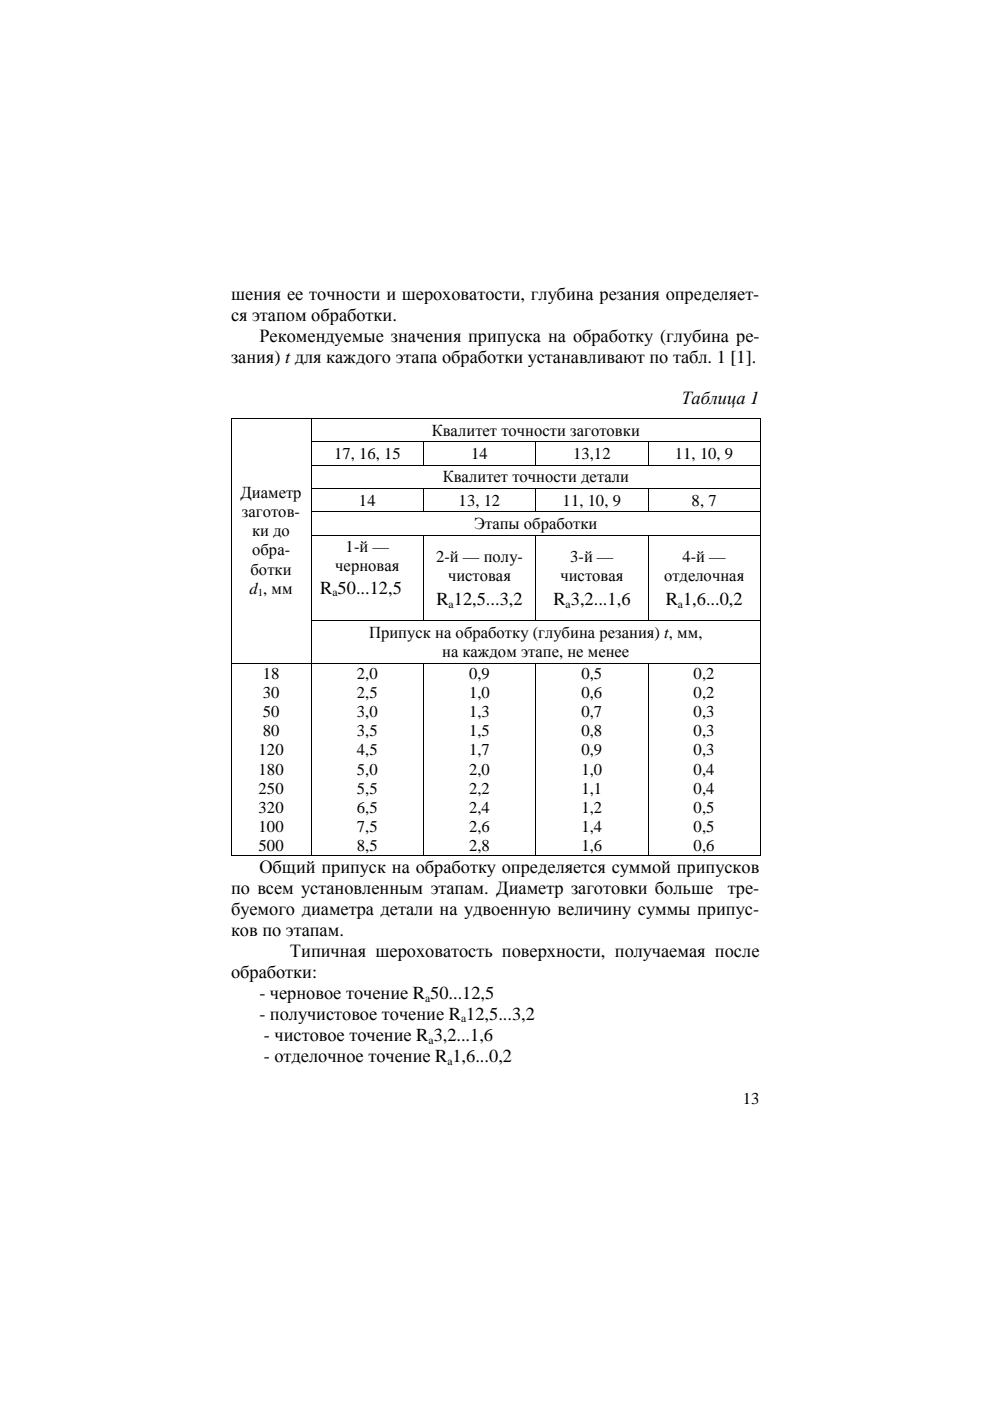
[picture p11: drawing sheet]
<svg xmlns="http://www.w3.org/2000/svg" width="210mm" height="297mm" viewBox="0 0 210 297" stroke-linecap="round" stroke-linejoin="round" font-family="sans-serif">
<defs><g id="words">
<g font-size="3.9">
<text x="49" y="63.5">шения ее точности и шероховатости, глубина резания определяет-</text>
<text x="49" y="68">ся этапом обработки.</text>
<text x="49" y="76.9">зания) t для каждого этапа обработки устанавливают по табл. 1 [1].</text>
<text x="55" y="72.4">Рекомендуемые значения припуска на обработку (глубина ре-</text>
<text x="144.5" y="85.6">Таблица 1</text>
<text x="67.9" y="125.9">R 50...12,5</text>
<text x="92.5" y="128.3">R 12,5...3,2</text>
<text x="117.3" y="128.3">R 3,2...1,6</text>
<text x="141.1" y="128.3">R 1,6...0,2</text>
<text x="55" y="185">Общий припуск на обработку определяется суммой припусков</text>
<text x="49" y="189.5">по всем установленным этапам. Диаметр заготовки больше</text>
<text x="154.3" y="189.5">тре-</text>
<text x="49" y="193.9">буемого диаметра детали на удвоенную величину суммы припус-</text>
<text x="49" y="198.4">ков по этапам.</text>
<text x="61.5" y="202.9">Типичная шероховатость поверхности, получаемая после</text>
<text x="49" y="207.3">обработки:</text>
<text x="55" y="211.8">- черновое точение R 50...12,5</text>
<text x="55" y="216.2">- получистовое точение R 12,5...3,2</text>
<text x="56" y="220.7">- чистовое точение R 3,2...1,6</text>
<text x="56" y="225.2">- отделочное точение R 1,6...0,2</text>
</g>
<g font-size="3.5">
<text x="91.6" y="92.4">Квалитет точности заготовки</text>
<text x="70.8" y="97.3">17, 16, 15</text>
<text x="99.9" y="97.3">14</text>
<text x="121.5" y="97.3">13,12</text>
<text x="143.1" y="97.3">11, 10, 9</text>
<text x="51" y="105.6">Диаметр</text>
<text x="76.1" y="107.2">14</text>
<text x="93.9" y="102.3">Квалитет точности детали</text>
<text x="97.2" y="107.2">13, 12</text>
<text x="119.3" y="107.2">11, 10, 9</text>
<text x="146.6" y="107.2">8, 7</text>
<text x="51.3" y="109.6">заготов-</text>
<text x="53.5" y="113.7">ки до</text>
<text x="100.5" y="112.1">Этапы обработки</text>
<text x="53.5" y="117.8">обра-</text>
<text x="73.3" y="117.1">1-й —</text>
<text x="92.5" y="119.1">2-й — полу-</text>
<text x="120.9" y="119.1">3-й —</text>
<text x="144.7" y="119.1">4-й —</text>
<text x="52.9" y="125.9">d , мм</text>
<text x="53.1" y="121.8">ботки</text>
<text x="71.1" y="121.2">черновая</text>
<text x="95" y="123.2">чистовая</text>
<text x="118.8" y="123.2">чистовая</text>
<text x="140.8" y="123.2">отделочная</text>
<text x="78.3" y="135.3">Припуск на обработку (глубина резания) t, мм,</text>
<text x="55.7" y="143.9">18</text>
<text x="75.6" y="143.9">2,0</text>
<text x="93.8" y="139.4">на каждом этапе, не менее</text>
<text x="99.4" y="143.9">0,9</text>
<text x="123.3" y="143.9">0,5</text>
<text x="147.1" y="143.9">0,2</text>
<text x="55.7" y="148">30</text>
<text x="75.6" y="148">2,5</text>
<text x="99.4" y="148">1,0</text>
<text x="123.3" y="148">0,6</text>
<text x="147.1" y="148">0,2</text>
<text x="55.7" y="152">50</text>
<text x="75.6" y="152">3,0</text>
<text x="99.4" y="152">1,3</text>
<text x="123.3" y="152">0,7</text>
<text x="147.1" y="152">0,3</text>
<text x="54.8" y="160.1">120</text>
<text x="55.7" y="156.1">80</text>
<text x="75.6" y="156.1">3,5</text>
<text x="75.6" y="160.1">4,5</text>
<text x="99.4" y="156.1">1,5</text>
<text x="99.4" y="160.1">1,7</text>
<text x="123.3" y="156.1">0,8</text>
<text x="123.3" y="160.1">0,9</text>
<text x="147.1" y="156.1">0,3</text>
<text x="147.1" y="160.1">0,3</text>
<text x="54.8" y="164.2">180</text>
<text x="75.6" y="164.2">5,0</text>
<text x="99.4" y="164.2">2,0</text>
<text x="123.3" y="164.2">1,0</text>
<text x="147.1" y="164.2">0,4</text>
<text x="54.8" y="168.3">250</text>
<text x="54.8" y="172.3">320</text>
<text x="75.6" y="168.3">5,5</text>
<text x="75.6" y="172.3">6,5</text>
<text x="99.4" y="168.3">2,2</text>
<text x="99.4" y="172.3">2,4</text>
<text x="123.3" y="168.3">1,1</text>
<text x="123.3" y="172.3">1,2</text>
<text x="147.1" y="168.3">0,4</text>
<text x="147.1" y="172.3">0,5</text>
<text x="54.8" y="176.4">100</text>
<text x="75.6" y="176.4">7,5</text>
<text x="99.4" y="176.4">2,6</text>
<text x="123.3" y="176.4">1,4</text>
<text x="147.1" y="176.4">0,5</text>
<text x="54.8" y="180.4">500</text>
<text x="75.6" y="180.4">8,5</text>
<text x="99.4" y="180.4">2,8</text>
<text x="123.3" y="180.4">1,6</text>
<text x="147.1" y="180.4">0,6</text>
<text x="157.5" y="234.1">13</text>
</g>
<g font-size="2.5">
<text x="70.5" y="126.4">a</text>
<text x="95.1" y="128.8">a</text>
<text x="119.9" y="128.8">a</text>
<text x="143.7" y="128.8">a</text>
<text x="90.1" y="212.3">a</text>
<text x="90.8" y="221.3">a</text>
<text x="97.7" y="216.8">a</text>
<text x="94.9" y="225.7">a</text>
</g>
<text font-size="2.3" x="54.7" y="126.4">1</text>
</g></defs>
<g fill="#000">
<path d="M48.9 88.7h.2v.2h-.2zM48.9 93.6h.2v.2h-.2zM48.9 98.6h.2v.1h-.2zM65.9 88.7h.2v.2h-.2zM65.9 93.6h.2v.2h-.2zM65.9 98.6h.2v.1h-.2zM89.7 93.6h.2v.2h-.2zM89.7 98.6h.2v.1h-.2zM113.5 93.6h.2v.2h-.2zM113.5 98.6h.2v.1h-.2zM137.3 93.6h.2v.2h-.2zM137.3 98.6h.2v.1h-.2z"/>
<path d="M161.2 88.7h.1v.2h-.1zM161.2 93.6h.1v.2h-.1zM161.2 98.6h.1v.1h-.1zM48.9 103.5h.2v.2h-.2zM48.9 108.4h.2v.2h-.2zM48.9 113.4h.2v.1h-.2zM65.9 103.5h.2v.2h-.2zM65.9 108.4h.2v.2h-.2zM65.9 113.4h.2v.1h-.2zM89.7 103.5h.2v.2h-.2zM89.7 108.4h.2v.2h-.2zM89.7 113.4h.2v.1h-.2z"/>
<path d="M113.5 103.5h.2v.2h-.2zM113.5 108.4h.2v.2h-.2zM113.5 113.4h.2v.1h-.2zM137.3 103.5h.2v.2h-.2zM137.3 108.4h.2v.2h-.2zM137.3 113.4h.2v.1h-.2zM161.2 103.5h.1v.2h-.1zM161.2 108.4h.1v.2h-.1zM161.2 113.4h.1v.1h-.1zM48.9 131.6h.2v.1h-.2zM65.9 131.6h.2v.1h-.2zM89.7 131.6h.2v.1h-.2z"/>
<path d="M113.5 131.6h.2v.1h-.2zM137.3 131.6h.2v.1h-.2zM161.2 131.6h.1v.1h-.1zM48.9 140.6h.2v.2h-.2zM65.9 140.6h.2v.2h-.2zM89.7 140.6h.2v.2h-.2zM113.5 140.6h.2v.2h-.2zM137.3 140.6h.2v.2h-.2zM161.2 140.6h.1v.2h-.1zM48.9 181.3h.2v.2h-.2zM65.9 181.3h.2v.2h-.2zM89.7 181.3h.2v.2h-.2z"/>
<path d="M113.5 181.3h.2v.2h-.2zM137.3 181.3h.2v.2h-.2zM161.2 181.3h.1v.2h-.1z"/>
</g>
<g fill="none" stroke="#000" stroke-width=".21">
<path d="M49 88.9v4.7M49 93.8v4.8M49 98.7v4.8M49.1 88.8h16.8M66 88.9v4.7M66 93.8v4.8M66 98.7v4.8M66.1 88.8h95.1M66.1 93.7h23.6M66.1 98.6h23.6M89.8 93.8v4.8M89.9 93.7h23.6"/>
<path d="M89.9 98.6h23.6M113.6 93.8v4.8M113.7 93.7h23.6M113.7 98.6h23.6M137.4 93.8v4.8M137.5 93.7h23.7M137.5 98.6h23.7M161.2 88.9v4.7M161.2 93.8v4.8M161.2 98.7v4.8M49 103.7v4.7M49 108.6v4.8"/>
<path d="M49 113.5v18.1M66 103.7v4.7M66 108.6v4.8M66 113.5v18.1M66.1 103.6h23.6M66.1 108.5h23.6M66.1 113.5h23.6M89.8 103.7v4.7M89.8 113.5v18.1M89.9 103.6h23.6M89.9 108.5h23.6M89.9 113.5h23.6"/>
<path d="M113.6 103.7v4.7M113.6 113.5v18.1M113.7 103.6h23.6M113.7 108.5h23.6M113.7 113.5h23.6M137.4 103.7v4.7M137.4 113.5v18.1M137.5 103.6h23.7M137.5 108.5h23.7M137.5 113.5h23.7M161.2 103.7v4.7M161.2 108.6v4.8"/>
<path d="M161.2 113.5v18.1M49 131.7v8.9M66 131.7v8.9M66.1 131.7h23.6M89.9 131.7h23.6M113.7 131.7h23.6M137.5 131.7h23.7M161.2 131.7v8.9M49 140.8v40.5M49.1 140.7h16.8M66 140.8v40.5M66.1 140.7h23.6"/>
<path d="M89.8 140.8v40.5M89.9 140.7h23.6M113.6 140.8v40.5M113.7 140.7h23.6M137.4 140.8v40.5M137.5 140.7h23.7M161.2 140.8v40.5M49.1 181.4h16.8M66.1 181.4h23.6M89.9 181.4h23.6M113.7 181.4h23.6M137.5 181.4h23.7"/>
</g>
<use href="#words"/>
</svg>
